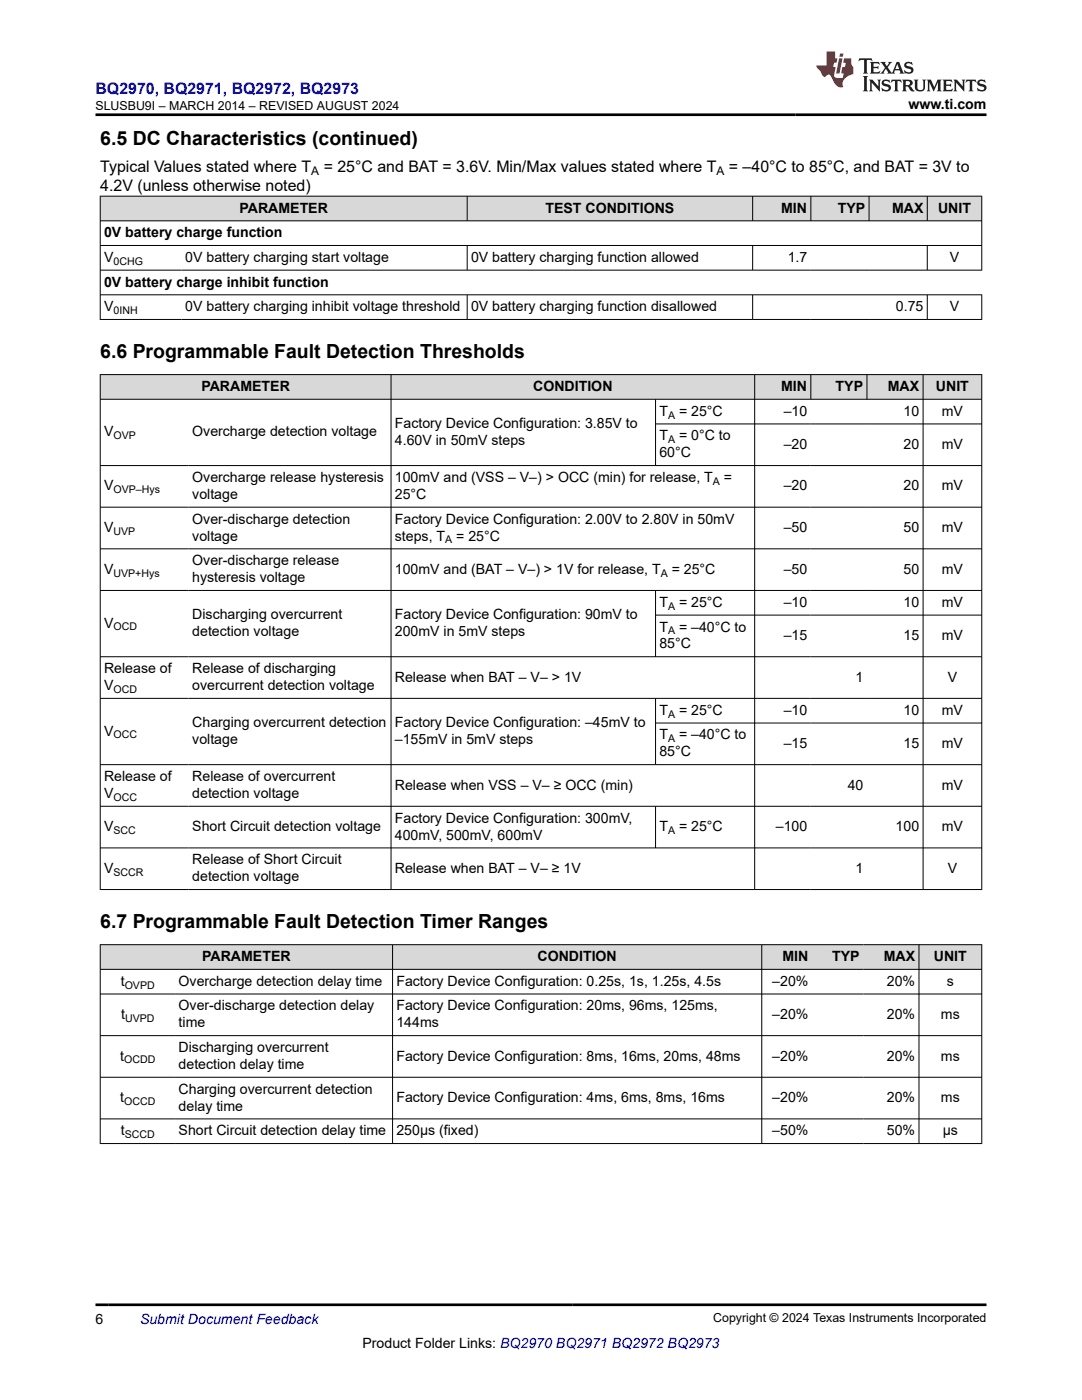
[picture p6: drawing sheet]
<svg xmlns="http://www.w3.org/2000/svg" width="216mm" height="279mm" viewBox="0 0 216 279" stroke-linecap="round" stroke-linejoin="round" font-family="sans-serif">
<defs><g id="words">
<g font-size="3.9">
<text x="20" y="28.8">6.5 DC Characteristics (continued)</text>
<text x="20" y="71.4">6.6 Programmable Fault Detection Thresholds</text>
<text x="20" y="185.2">6.7 Programmable Fault Detection Timer Ranges</text>
</g>
<text font-size="3.2" fill="#00f" x="19" y="18.7">BQ2970, BQ2971, BQ2972, BQ2973</text>
<g font-size="3.2">
<text x="20" y="34.3">Typical Values stated where T</text>
<text x="64.6" y="34.3">= 25°C and BAT = 3.6V. Min/Max values stated where T</text>
<text x="145.5" y="34.3">= –40°C to 85°C, and BAT = 3V to</text>
<text x="20" y="38.1">4.2V (unless otherwise noted)</text>
</g>
<g font-size="2.8">
<text x="181.3" y="21.8">www.ti.com</text>
<text x="20.8" y="47.3">0V battery charge function</text>
<text x="47.8" y="42.4">PARAMETER</text>
<text x="108.8" y="42.4">TEST CONDITIONS</text>
<text x="155.9" y="42.4">MIN</text>
<text x="167.2" y="42.4">TYP</text>
<text x="178" y="42.4">MAX</text>
<text x="187.2" y="42.4">UNIT</text>
<text x="20.8" y="52.3">V</text>
<text x="37" y="52.3">0V battery charging start voltage</text>
<text x="94" y="52.3">0V battery charging function allowed</text>
<text x="157.2" y="52.3">1.7</text>
<text x="189.5" y="52.3">V</text>
<text x="20.8" y="57.2">0V battery charge inhibit function</text>
<text x="20.8" y="62.1">V</text>
<text x="37" y="62.1">0V battery charging inhibit voltage threshold</text>
<text x="94" y="62.1">0V battery charging function disallowed</text>
<text x="178.8" y="62.1">0.75</text>
<text x="189.5" y="62.1">V</text>
<text x="40.2" y="78">PARAMETER</text>
<text x="106.4" y="78">CONDITION</text>
<text x="131.6" y="83">T</text>
<text x="135.5" y="83">= 25°C</text>
<text x="155.8" y="78">MIN</text>
<text x="156.4" y="83">–10</text>
<text x="166.7" y="78">TYP</text>
<text x="177.2" y="78">MAX</text>
<text x="180.3" y="83">10</text>
<text x="186.8" y="78">UNIT</text>
<text x="187.9" y="83">mV</text>
<text x="20.8" y="87.1">V</text>
<text x="38.4" y="87.1">Overcharge detection voltage</text>
<text x="78.8" y="85.4">Factory Device Configuration: 3.85V to</text>
<text x="78.8" y="88.8">4.60V in 50mV steps</text>
<text x="131.6" y="87.9">T</text>
<text x="135.5" y="87.9">= 0°C to</text>
<text x="156.4" y="89.6">–20</text>
<text x="180.3" y="89.6">20</text>
<text x="187.9" y="89.6">mV</text>
<text x="131.6" y="91.3">60°C</text>
<text x="20.8" y="97.9">V</text>
<text x="38.4" y="96.2">Overcharge release hysteresis</text>
<text x="38.4" y="99.6">voltage</text>
<text x="78.8" y="96.2">100mV and (VSS – V–) &gt; OCC (min) for release, T</text>
<text x="78.8" y="99.6">25°C</text>
<text x="144.4" y="96.2">=</text>
<text x="156.4" y="97.9">–20</text>
<text x="180.3" y="97.9">20</text>
<text x="187.9" y="97.9">mV</text>
<text x="20.8" y="106.2">V</text>
<text x="38.4" y="104.5">Over-discharge detection</text>
<text x="38.4" y="107.9">voltage</text>
<text x="78.8" y="104.5">Factory Device Configuration: 2.00V to 2.80V in 50mV</text>
<text x="78.8" y="107.9">steps, T</text>
<text x="91" y="107.9">= 25°C</text>
<text x="156.4" y="106.2">–50</text>
<text x="180.3" y="106.2">50</text>
<text x="187.9" y="106.2">mV</text>
<text x="38.4" y="112.8">Over-discharge release</text>
<text x="20.8" y="114.5">V</text>
<text x="38.4" y="116.2">hysteresis voltage</text>
<text x="78.8" y="114.5">100mV and (BAT – V–) &gt; 1V for release, T</text>
<text x="134" y="114.5">= 25°C</text>
<text x="156.4" y="114.5">–50</text>
<text x="180.3" y="114.5">50</text>
<text x="187.9" y="114.5">mV</text>
<text x="20.8" y="125.3">V</text>
<text x="38.4" y="123.6">Discharging overcurrent</text>
<text x="78.8" y="123.6">Factory Device Configuration: 90mV to</text>
<text x="131.6" y="121.1">T</text>
<text x="135.5" y="121.1">= 25°C</text>
<text x="156.4" y="121.1">–10</text>
<text x="180.3" y="121.1">10</text>
<text x="187.9" y="121.1">mV</text>
<text x="38.4" y="127">detection voltage</text>
<text x="78.8" y="127">200mV in 5mV steps</text>
<text x="131.6" y="126">T</text>
<text x="131.6" y="129.4">85°C</text>
<text x="135.5" y="126">= –40°C to</text>
<text x="156.4" y="127.7">–15</text>
<text x="180.3" y="127.7">15</text>
<text x="187.9" y="127.7">mV</text>
<text x="20.8" y="134.3">Release of</text>
<text x="20.8" y="137.7">V</text>
<text x="38.4" y="134.3">Release of discharging</text>
<text x="38.4" y="137.7">overcurrent detection voltage</text>
<text x="78.8" y="136">Release when BAT – V– &gt; 1V</text>
<text x="170.7" y="136">1</text>
<text x="189.1" y="136">V</text>
<text x="131.6" y="142.6">T</text>
<text x="135.5" y="142.6">= 25°C</text>
<text x="156.4" y="142.6">–10</text>
<text x="180.3" y="142.6">10</text>
<text x="187.9" y="142.6">mV</text>
<text x="20.8" y="146.8">V</text>
<text x="38.4" y="145.1">Charging overcurrent detection</text>
<text x="38.4" y="148.5">voltage</text>
<text x="78.8" y="145.1">Factory Device Configuration: –45mV to</text>
<text x="78.8" y="148.5">–155mV in 5mV steps</text>
<text x="131.6" y="147.6">T</text>
<text x="135.5" y="147.6">= –40°C to</text>
<text x="156.4" y="149.3">–15</text>
<text x="180.3" y="149.3">15</text>
<text x="187.9" y="149.3">mV</text>
<text x="20.8" y="155.9">Release of</text>
<text x="38.4" y="155.9">Release of overcurrent</text>
<text x="131.6" y="151">85°C</text>
<text x="20.8" y="159.3">V</text>
<text x="38.4" y="159.3">detection voltage</text>
<text x="78.8" y="157.6">Release when VSS – V– ≥ OCC (min)</text>
<text x="169.1" y="157.6">40</text>
<text x="187.9" y="157.6">mV</text>
<text x="20.8" y="165.9">V</text>
<text x="38.4" y="165.9">Short Circuit detection voltage</text>
<text x="78.8" y="164.2">Factory Device Configuration: 300mV,</text>
<text x="78.8" y="167.6">400mV, 500mV, 600mV</text>
<text x="131.6" y="165.9">T</text>
<text x="135.5" y="165.9">= 25°C</text>
<text x="154.8" y="165.9">–100</text>
<text x="178.7" y="165.9">100</text>
<text x="187.9" y="165.9">mV</text>
<text x="38.4" y="172.5">Release of Short Circuit</text>
<text x="20.8" y="174.2">V</text>
<text x="38.4" y="175.9">detection voltage</text>
<text x="78.8" y="174.2">Release when BAT – V– ≥ 1V</text>
<text x="170.7" y="174.2">1</text>
<text x="189.1" y="174.2">V</text>
<text x="40.3" y="191.8">PARAMETER</text>
<text x="107.2" y="191.8">CONDITION</text>
<text x="156.1" y="191.8">MIN</text>
<text x="166.1" y="191.8">TYP</text>
<text x="176.3" y="191.8">MAX</text>
<text x="186.3" y="191.8">UNIT</text>
<text x="24.1" y="196.7">t</text>
<text x="35.6" y="196.7">Overcharge detection delay time</text>
<text x="79.1" y="196.7">Factory Device Configuration: 0.25s, 1s, 1.25s, 4.5s</text>
<text x="154.1" y="196.7">–20%</text>
<text x="177" y="196.7">20%</text>
<text x="188.9" y="196.7">s</text>
<text x="24.2" y="203.3">t</text>
<text x="35.6" y="201.6">Over-discharge detection delay</text>
<text x="79.1" y="201.6">Factory Device Configuration: 20ms, 96ms, 125ms,</text>
<text x="154.1" y="203.3">–20%</text>
<text x="177" y="203.3">20%</text>
<text x="187.8" y="203.3">ms</text>
<text x="35.6" y="205">time</text>
<text x="35.6" y="210">Discharging overcurrent</text>
<text x="79.1" y="205">144ms</text>
<text x="24" y="211.7">t</text>
<text x="35.6" y="213.3">detection delay time</text>
<text x="79.1" y="211.7">Factory Device Configuration: 8ms, 16ms, 20ms, 48ms</text>
<text x="154.1" y="211.7">–20%</text>
<text x="177" y="211.7">20%</text>
<text x="187.8" y="211.7">ms</text>
<text x="24" y="220">t</text>
<text x="35.6" y="218.3">Charging overcurrent detection</text>
<text x="35.6" y="221.7">delay time</text>
<text x="79.1" y="220">Factory Device Configuration: 4ms, 6ms, 8ms, 16ms</text>
<text x="154.1" y="220">–20%</text>
<text x="177" y="220">20%</text>
<text x="187.8" y="220">ms</text>
<text x="24.1" y="226.6">t</text>
<text x="35.6" y="226.6">Short Circuit detection delay time</text>
<text x="79.1" y="226.6">250µs (fixed)</text>
<text x="154.1" y="226.6">–50%</text>
<text x="177" y="226.6">50%</text>
<text x="188.1" y="226.6">µs</text>
<text x="19" y="264.2">6</text>
<text x="72.3" y="269">Product Folder Links: BQ2970 BQ2971 BQ2972 BQ2973</text>
</g>
<text font-size="2.8" fill="#00f" x="27.9" y="264.2">Submit Document Feedback</text>
<g font-size="2.5">
<text x="19" y="21.9">SLUSBU9I – MARCH 2014 – REVISED AUGUST 2024</text>
<text x="142.3" y="263.9">Copyright © 2024 Texas Instruments Incorporated</text>
</g>
<g font-size="2.4">
<text x="62.1" y="34.9">A</text>
<text x="143" y="34.9">A</text>
</g>
<g font-size="2.1">
<text x="22.6" y="52.8">0CHG</text>
<text x="22.6" y="62.7">0INH</text>
<text x="133.3" y="83.5">A</text>
<text x="22.6" y="87.7">OVP</text>
<text x="133.3" y="88.4">A</text>
<text x="22.6" y="98.4">OVP–Hys</text>
<text x="142.2" y="96.8">A</text>
<text x="22.6" y="106.8">UVP</text>
<text x="88.8" y="108.4">A</text>
<text x="22.6" y="115.1">UVP+Hys</text>
<text x="131.8" y="115.1">A</text>
<text x="22.6" y="125.8">OCD</text>
<text x="133.3" y="121.7">A</text>
<text x="133.3" y="126.6">A</text>
<text x="22.6" y="138.3">OCD</text>
<text x="133.3" y="143.2">A</text>
<text x="22.6" y="147.4">OCC</text>
<text x="133.3" y="148.1">A</text>
<text x="22.6" y="159.8">OCC</text>
<text x="22.6" y="166.4">SCC</text>
<text x="133.3" y="166.4">A</text>
<text x="22.6" y="174.8">SCCR</text>
<text x="24.9" y="197.3">OVPD</text>
<text x="24.9" y="203.9">UVPD</text>
<text x="24.8" y="212.2">OCDD</text>
<text x="24.8" y="220.5">OCCD</text>
<text x="24.9" y="227.1">SCCD</text>
</g>
</g></defs>
<g fill="#d8d8d8">
<path d="M20 39.1h175.9v5h-175.9z" fill-rule="evenodd"/>
<path d="M20.1 39.2h73.1v4.8h-73.1z" fill-rule="evenodd"/>
<path d="M93.3 39.2h56.8v4.8h-56.8z" fill-rule="evenodd"/>
<path d="M150.2 39.2h11.5v4.8h-11.5z" fill-rule="evenodd"/>
<path d="M161.9 39.2h11.5v4.8h-11.5z" fill-rule="evenodd"/>
<path d="M173.5 39.2h11.5v4.8h-11.5z" fill-rule="evenodd"/>
<path d="M185.1 39.2h10.7v4.8h-10.7z" fill-rule="evenodd"/>
</g>
<g fill="none" stroke="#000" stroke-width=".2">
<path d="M19.9 39.1h176.1M20 39.1v24.7M93.2 39.1v5M150.2 39.1v5M161.8 39.1v5M173.4 39.1v5M185 39.1v5M195.9 39.1v14.9M19.9 44.1h176.1M19.9 49h176.1M19.9 53.9h176.1M19.9 58.8h176.1"/>
<path d="M93.2 49v5M93.2 58.8v5M150.2 49v5M150.2 58.8v5M185 49v5M185 58.8v5M195.9 58.8v5M19.9 63.8h176.1"/>
</g>
<g fill="#d8d8d8">
<path d="M20 74.8h175.9v4.9h-175.9z" fill-rule="evenodd"/>
<path d="M20.1 74.8h57.9v4.8h-57.9z" fill-rule="evenodd"/>
<path d="M78.1 74.8h72.4v4.8h-72.4z" fill-rule="evenodd"/>
<path d="M150.6 74.8h11.1v4.8h-11.1z" fill-rule="evenodd"/>
<path d="M161.9 74.8h11v4.8h-11z" fill-rule="evenodd"/>
<path d="M173.1 74.8h11v4.8h-11z" fill-rule="evenodd"/>
<path d="M184.3 74.8h11.5v4.8h-11.5z" fill-rule="evenodd"/>
</g>
<g fill="none" stroke="#000" stroke-width=".2">
<path d="M19.9 74.8h176.1M19.9 79.7h176.1M20 74.7v102.9M78 74.7v102.9M130.8 79.7v13.3M150.6 74.7v102.9M161.8 74.7v5M173 74.7v5M184.2 74.7v102.9M195.9 74.7v102.9M19.9 92.9h176.1M130.8 84.6h65.2"/>
<path d="M19.9 101.2h176.1M19.9 109.5h176.1M19.9 117.8h176.1M130.8 117.8v13.3M19.9 139.4h176.1M130.8 139.4v13.3M130.8 122.8h65.2M196 131.1h-176.1M19.9 152.6h176.1M130.8 144.3h65.2M19.9 160.9h176.1M19.9 169.2h176.1"/>
<path d="M19.9 177.5h176.1M130.8 160.9v8.4"/>
</g>
<g fill="#d8d8d8">
<path d="M20 188.5h175.9v5h-175.9z" fill-rule="evenodd"/>
<path d="M20.1 188.6h58.2v4.8h-58.2z" fill-rule="evenodd"/>
<path d="M78.4 188.6h73.5v4.8h-73.5z" fill-rule="evenodd"/>
<path d="M152.1 188.6h9.9v4.8h-9.9z" fill-rule="evenodd"/>
<path d="M162 188.6h10.2v4.8h-10.2z" fill-rule="evenodd"/>
<path d="M172.2 188.6h11.1v4.8h-11.1z" fill-rule="evenodd"/>
<path d="M183.4 188.6h12.4v4.8h-12.4z" fill-rule="evenodd"/>
</g>
<path d="M19.9 188.5h176.1M19.9 193.5h176.1M19.9 198.4h176.1M20 188.5v39.8M78.3 188.5v39.8M152 188.5v39.8M183.4 188.5v39.8M195.9 188.5v39.8M19.9 206.7h176.1M19.9 215h176.1M19.9 223.3h176.1M19.9 228.2h176.1" fill="none" stroke="#000" stroke-width=".2"/>
<path d="M171.5 11.6l-.2 .6 .5-.2h.6v.1v2.2l-.2 .4h1l-.2-.4v-2.2v-.1h.5l.5 .2-.1-.6zM173.6 12.4l.2 .3v1.6l-.2 .4h1.9l.1-.6a1.08 1.08 0 0 1-1.3 .2v-.7h.6l.4 .2v-.7l-.4 .2h-.6v-.5l.2-.2a1 1 0 0 1 1 .3l-.1-.5zM175.7 12.4l.9 1.1-1 1.2h.9l-.2-.2 .5-.8 .4 .8-.2 .2h1.6l-.2-.2 .2-.5h.9l.1 .5-.1 .2h.9l-.2-.4-.8-1.9h-.5l-.9 2.1-.9-1.1 .9-1h-.8l.2 .2-.4 .6-.4-.6 .2-.2zM179 12.8l.4 1h-.7zM180.7 12.5a.65 .65 0 0 0-.2 .7 .65 .65 0 0 0 .6 .5l.6 .1 .1 .3a.79 .79 0 0 1-.7 .4 .79 .79 0 0 1-.7-.5l.1 .7 .2-.1a.93 .93 0 0 0 1.1 0 .93 .93 0 0 0 .4-.9 1.46 1.46 0 0 0-1.2-.6l-.1-.3a1.09 1.09 0 0 1 1.2 .2l-.2-.6-.1 .1-.5-.2zM172.2 15.2l.2 .4v2.2l-.2 .4h1l-.2-.4v-2.2l.2-.4zM173.4 15.9l.2 .4v1.5l-.2 .4h.8l-.3-.4 .1-1.3 1.6 1.8v-2l.2-.4h-.7l.1 .2 .1 1.1-1.2-1.3zM176.2 16a.65 .65 0 0 0-.2 .8 .65 .65 0 0 0 .6 .4l.6 .2 .1 .2a.79 .79 0 0 1-.7 .4 .79 .79 0 0 1-.7-.5l.1 .7 .2-.1a.93 .93 0 0 0 1.1 .1 .93 .93 0 0 0 .4-1 1.46 1.46 0 0 0-1.2-.5l-.1-.4a1.09 1.09 0 0 1 1.2 .2l-.1-.6-.2 .1-.5-.1zM177.9 15.9l-.1 .6a.63 .63 0 0 1 .8-.3v1.6l-.3 .4h1l-.2-.4v-1.6a.66 .66 0 0 1 .8 .3l-.1-.6zM180 15.9l.2 .4v1.5l-.2 .4h1l-.2-.2-.1-.7h.5l.1 .2a.79 .79 0 0 0 1.2 .6l-1-.9a.61 .61 0 0 0 .6-.6 .61 .61 0 0 0-.5-.7zM180.8 16.2h.1a.47 .47 0 0 1 .5 .1 .47 .47 0 0 1 .1 .5l-.1 .1-.7 .1zM182.3 15.9l.2 .2a2.27 2.27 0 0 0 .4 2 1.04 1.04 0 0 0 1.7-.7v-1.3l.2-.2h-.8l.2 .4v1.1a.6 .6 0 0 1-.6 .6 .6 .6 0 0 1-.6-.6v-1.1l.3-.4zM184.9 15.9l.2 .4v1.5l-.2 .4h.8l-.3-.4v-1.4l.9 1.9 .9-1.9v1.4l-.3 .4h1l-.2-.4v-1.5l.2-.4h-.8l-.7 1.5-.6-1.5zM188.1 15.9l.2 .4v1.5l-.2 .4h1.9l.1-.6a1.09 1.09 0 0 1-1.3 .2v-.7h.6l.4 .2v-.6l-.4 .2h-.6v-.6l.2-.1a1.01 1.01 0 0 1 1 .3l-.1-.6zM190.2 15.9l.3 .4v1.5l-.3 .4h.8l-.2-.4v-1.3l1.6 1.8v-2l.2-.4h-.7l.2 .2v1.1l-1.2-1.3zM192.8 15.9l-.1 .6a.63 .63 0 0 1 .8-.3v1.6l-.3 .4h1l-.2-.4v-1.6a.66 .66 0 0 1 .8 .3l-.1-.6zM195.2 16a.65 .65 0 0 0-.2 .8 .65 .65 0 0 0 .6 .4l.6 .2 .2 .2a.79 .79 0 0 1-.7 .4 .79 .79 0 0 1-.7-.5l.1 .7 .2-.1a.93 .93 0 0 0 1 .1 .93 .93 0 0 0 .5-1 1.46 1.46 0 0 0-1.3-.5v-.4a1.09 1.09 0 0 1 1.2 .2l-.2-.6-.2 .1-.5-.1z" fill="#231f20"/>
<path d="M164.9 10.3v2.7h-2l.1 .4 .8 1a.95 .95 0 0 0 1 .9 .59 .59 0 0 1 .5-.4 .59 .59 0 0 1 .5 .3l.4 .8a1.59 1.59 0 0 0 2.1 1.4 1.61 1.61 0 0 1 1-2.3l1-.3-.1-1.5a1.59 1.59 0 0 1-.3-1.7h-1.5l-.2 .9h.6l-.2 .9h-.5l-.2 .9v.3l.4 .1-.1 .9h-.7a.73 .73 0 0 1-1-.7l.3-1.5h-.5l.1-.9h.5l.2-.9h-.5v-1.3zM167.4 11.6l-.6 3.1h.7l.6-3.1zM167.6 10.7l-.1 .6h.7l.1-.6z" fill="#ed1c24"/>
<path d="M19 22.9h177.8M19 260.4h177.8" fill="none" stroke="#000" stroke-width=".53"/>
<use href="#words"/>
</svg>
